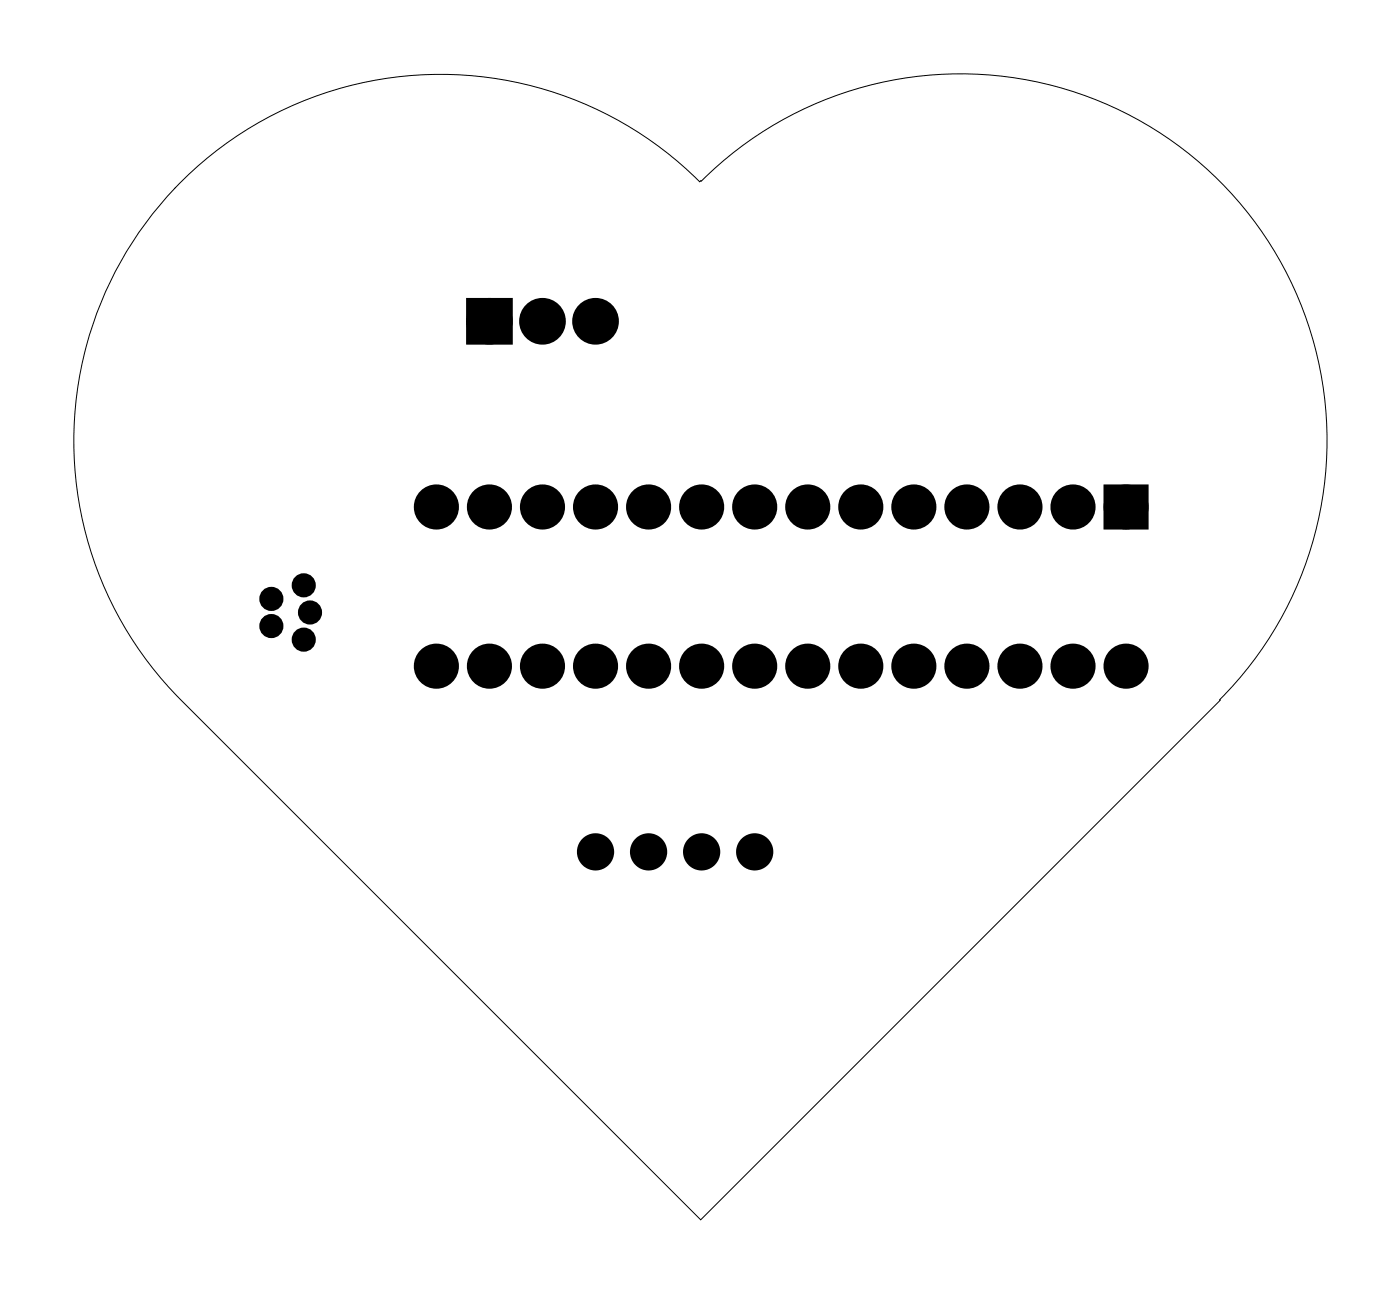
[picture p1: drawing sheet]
<svg xmlns="http://www.w3.org/2000/svg" width="67mm" height="62mm" viewBox="0 0 67 62" stroke-linecap="round" stroke-linejoin="round" font-family="sans-serif">
<path d="M8.4 9a17.6 17.6 0 0 1 25.1-.3 17.6 17.6 0 0 1 23.4-1.4 17.6 17.6 0 0 1 4 23.1l-.8 1.1-1.7 2-24.9 24.9-24.8-24.9a17.6 17.6 0 0 1-.3-24.5z" fill="none" stroke="#000" stroke-width=".05"/>
<g fill="#000">
<path d="M22.7 14.6h1.5v1.5h-1.5zM53.2 23.6h1.4v1.4h-1.4z"/>
<circle cx="28.5" cy="40.8" r=".5"/>
<circle cx="31.1" cy="40.8" r=".5"/>
<circle cx="33.6" cy="40.8" r=".5"/>
<circle cx="36.1" cy="40.8" r=".5"/>
</g>
<g fill="none" stroke="#000" stroke-width=".76" stroke-linecap="butt">
<path d="M22.7 14.6h1.5v1.5h-1.5zM53.2 23.6h1.4v1.4h-1.4z"/>
<circle cx="23.4" cy="15.4" r=".74"/>
<circle cx="26" cy="15.4" r=".74"/>
<circle cx="28.5" cy="15.4" r=".74"/>
<circle cx="20.9" cy="24.3" r=".7"/>
<circle cx="20.9" cy="31.9" r=".7"/>
<circle cx="23.4" cy="24.3" r=".7"/>
<circle cx="23.4" cy="31.9" r=".7"/>
<circle cx="26" cy="24.3" r=".7"/>
<circle cx="26" cy="31.9" r=".7"/>
<circle cx="28.5" cy="24.3" r=".7"/>
<circle cx="28.5" cy="31.9" r=".7"/>
<circle cx="31.1" cy="24.3" r=".7"/>
<circle cx="31.1" cy="31.9" r=".7"/>
<circle cx="33.6" cy="24.3" r=".7"/>
<circle cx="33.6" cy="31.9" r=".7"/>
<circle cx="36.1" cy="24.3" r=".7"/>
<circle cx="36.1" cy="31.9" r=".7"/>
<circle cx="38.7" cy="24.3" r=".7"/>
<circle cx="38.7" cy="31.9" r=".7"/>
<circle cx="41.2" cy="24.3" r=".7"/>
<circle cx="41.2" cy="31.9" r=".7"/>
<circle cx="43.8" cy="24.3" r=".7"/>
<circle cx="43.8" cy="31.9" r=".7"/>
<circle cx="46.3" cy="24.3" r=".7"/>
<circle cx="46.3" cy="31.9" r=".7"/>
<circle cx="48.8" cy="24.3" r=".7"/>
<circle cx="48.8" cy="31.9" r=".7"/>
<circle cx="51.4" cy="24.3" r=".7"/>
<circle cx="51.4" cy="31.9" r=".7"/>
<circle cx="53.9" cy="24.3" r=".7"/>
<circle cx="53.9" cy="31.9" r=".7"/>
</g>
<g fill="#000">
<circle cx="23.4" cy="15.4" r=".74"/>
<circle cx="26" cy="15.4" r=".74"/>
<circle cx="28.5" cy="15.4" r=".74"/>
<circle cx="13" cy="28.7" r=".35"/>
<circle cx="13" cy="30" r=".35"/>
<circle cx="14.5" cy="28" r=".35"/>
<circle cx="14.5" cy="30.6" r=".35"/>
<circle cx="14.8" cy="29.3" r=".35"/>
<circle cx="20.9" cy="24.3" r=".7"/>
<circle cx="20.9" cy="31.9" r=".7"/>
<circle cx="23.4" cy="24.3" r=".7"/>
<circle cx="23.4" cy="31.9" r=".7"/>
<circle cx="26" cy="24.3" r=".7"/>
<circle cx="26" cy="31.9" r=".7"/>
<circle cx="28.5" cy="24.3" r=".7"/>
<circle cx="28.5" cy="31.9" r=".7"/>
<circle cx="31.1" cy="24.3" r=".7"/>
<circle cx="31.1" cy="31.9" r=".7"/>
<circle cx="33.6" cy="24.3" r=".7"/>
<circle cx="33.6" cy="31.9" r=".7"/>
<circle cx="36.1" cy="24.3" r=".7"/>
<circle cx="36.1" cy="31.9" r=".7"/>
<circle cx="38.7" cy="24.3" r=".7"/>
<circle cx="38.7" cy="31.9" r=".7"/>
<circle cx="41.2" cy="24.3" r=".7"/>
<circle cx="41.2" cy="31.9" r=".7"/>
<circle cx="43.8" cy="24.3" r=".7"/>
<circle cx="43.8" cy="31.9" r=".7"/>
<circle cx="46.3" cy="24.3" r=".7"/>
<circle cx="46.3" cy="31.9" r=".7"/>
<circle cx="48.8" cy="24.3" r=".7"/>
<circle cx="48.8" cy="31.9" r=".7"/>
<circle cx="51.4" cy="24.3" r=".7"/>
<circle cx="51.4" cy="31.9" r=".7"/>
<circle cx="53.9" cy="24.3" r=".7"/>
<circle cx="53.9" cy="31.9" r=".7"/>
</g>
<g fill="none" stroke="#000" stroke-width=".78">
<circle cx="28.5" cy="40.8" r=".5"/>
<circle cx="31.1" cy="40.8" r=".5"/>
<circle cx="33.6" cy="40.8" r=".5"/>
<circle cx="36.1" cy="40.8" r=".5"/>
</g>
<path d="M23.5 15.4h.1" fill="none" stroke="#000" stroke-width=".25"/>
<g fill="none" stroke="#000" stroke-width=".45">
<circle cx="13" cy="28.7" r=".35"/>
<circle cx="13" cy="30" r=".35"/>
<circle cx="14.5" cy="30.6" r=".35"/>
<circle cx="14.5" cy="28" r=".35"/>
<circle cx="14.8" cy="29.3" r=".35"/>
</g>
</svg>
